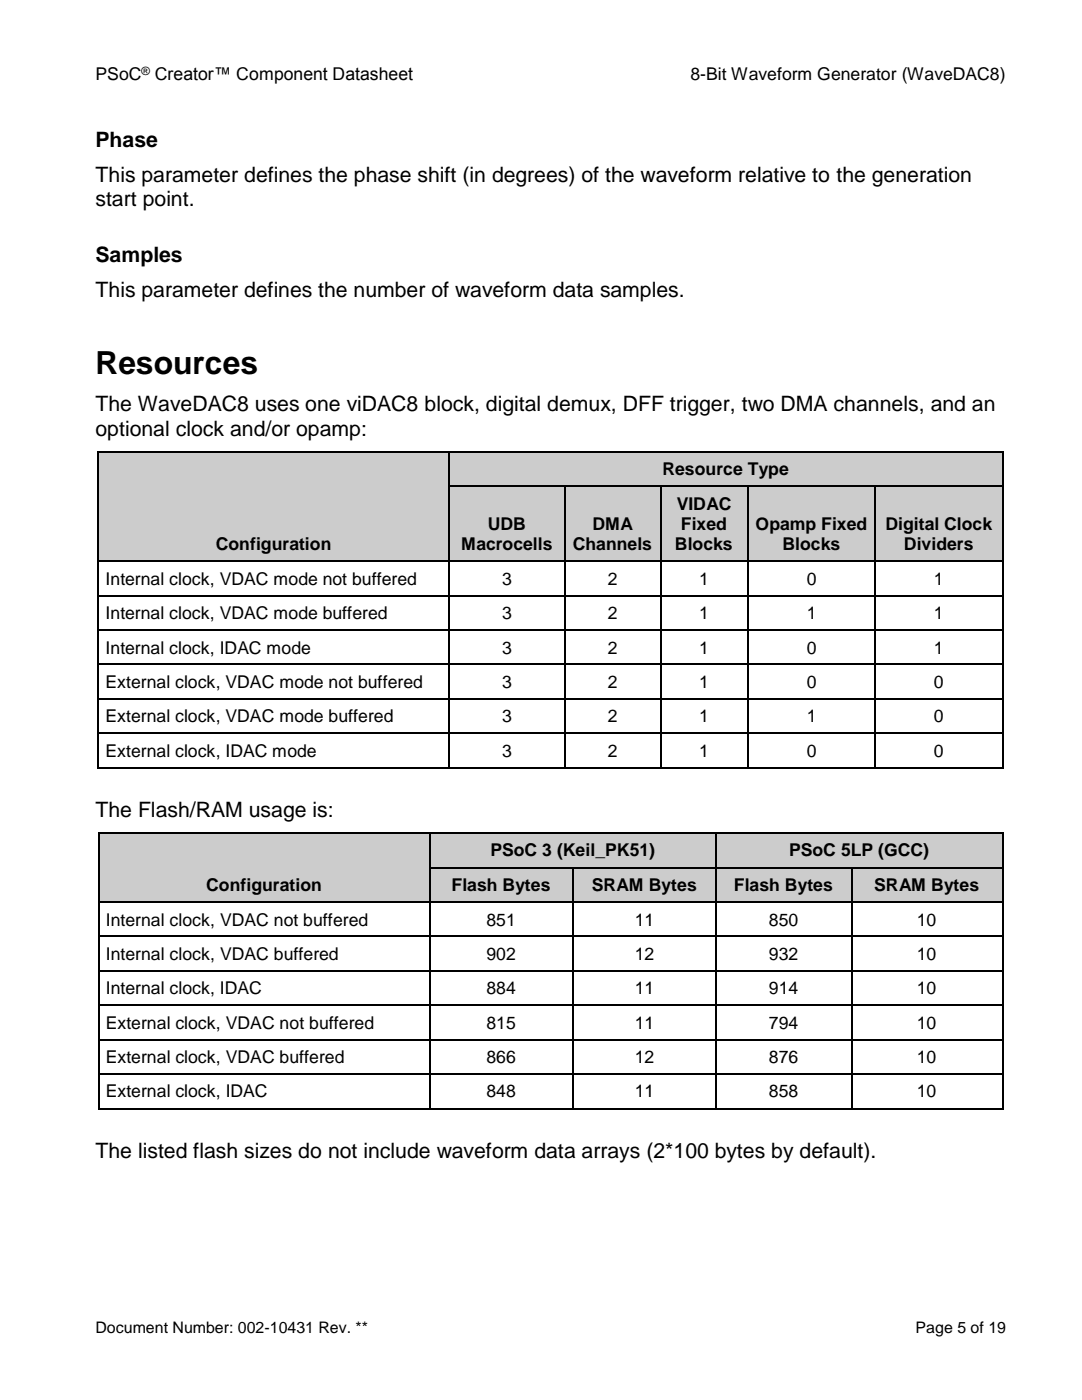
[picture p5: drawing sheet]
<svg xmlns="http://www.w3.org/2000/svg" width="216mm" height="279mm" viewBox="0 0 216 279" stroke-linecap="round" stroke-linejoin="round" font-family="sans-serif">
<defs><g id="words">
<text font-size="6.3" x="19" y="74.6">Resources</text>
<g font-size="4.2">
<text x="19" y="29.3">Phase</text>
<text x="19" y="36.3">This parameter defines the phase shift (in degrees) of the waveform relative to the generation</text>
<text x="19" y="41.2">start point.</text>
<text x="19" y="52.4">Samples</text>
<text x="19" y="59.4">This parameter defines the number of waveform data samples.</text>
<text x="19" y="82.1">The WaveDAC8 uses one viDAC8 block, digital demux, DFF trigger, two DMA channels, and an</text>
<text x="19" y="87">optional clock and/or opamp:</text>
<text x="19" y="163.1">The Flash/RAM usage is:</text>
<text x="19" y="231.1">The listed flash sizes do not include waveform data arrays (2*100 bytes by default).</text>
</g>
<g font-size="3.5">
<text x="19" y="16">PSoC</text>
<text x="30.9" y="16">Creator™ Component Datasheet</text>
<text x="137.8" y="16">8-Bit Waveform Generator (WaveDAC8)</text>
<text x="132.2" y="94.8">Resource Type</text>
<text x="135" y="101.7">VIDAC</text>
<text x="97.3" y="105.8">UDB</text>
<text x="118.2" y="105.8">DMA</text>
<text x="135.9" y="105.8">Fixed</text>
<text x="150.8" y="105.8">Opamp Fixed</text>
<text x="176.7" y="105.8">Digital Clock</text>
<text x="43.1" y="109.8">Configuration</text>
<text x="92.1" y="109.8">Macrocells</text>
<text x="114.3" y="109.8">Channels</text>
<text x="134.7" y="109.8">Blocks</text>
<text x="156.2" y="109.8">Blocks</text>
<text x="180.4" y="109.8">Dividers</text>
<text x="21.1" y="116.7">Internal clock, VDAC mode not buffered</text>
<text x="100.2" y="116.7">3</text>
<text x="121.3" y="116.7">2</text>
<text x="139.5" y="116.7">1</text>
<text x="161" y="116.7">0</text>
<text x="186.3" y="116.7">1</text>
<text x="21.1" y="123.6">Internal clock, VDAC mode buffered</text>
<text x="100.2" y="123.6">3</text>
<text x="121.3" y="123.6">2</text>
<text x="139.5" y="123.6">1</text>
<text x="161" y="123.6">1</text>
<text x="186.3" y="123.6">1</text>
<text x="21.1" y="130.4">Internal clock, IDAC mode</text>
<text x="100.2" y="130.4">3</text>
<text x="121.3" y="130.4">2</text>
<text x="139.5" y="130.4">1</text>
<text x="161" y="130.4">0</text>
<text x="186.3" y="130.4">1</text>
<text x="21.1" y="137.3">External clock, VDAC mode not buffered</text>
<text x="100.2" y="137.3">3</text>
<text x="121.3" y="137.3">2</text>
<text x="139.5" y="137.3">1</text>
<text x="161" y="137.3">0</text>
<text x="186.3" y="137.3">0</text>
<text x="21.1" y="144.2">External clock, VDAC mode buffered</text>
<text x="100.2" y="144.2">3</text>
<text x="121.3" y="144.2">2</text>
<text x="139.5" y="144.2">1</text>
<text x="161" y="144.2">1</text>
<text x="186.3" y="144.2">0</text>
<text x="21.1" y="151">External clock, IDAC mode</text>
<text x="100.2" y="151">3</text>
<text x="121.3" y="151">2</text>
<text x="139.5" y="151">1</text>
<text x="161" y="151">0</text>
<text x="186.3" y="151">0</text>
<text x="97.8" y="170.9">PSoC 3 (Keil_PK51)</text>
<text x="157.5" y="170.9">PSoC 5LP (GCC)</text>
<text x="41.2" y="177.8">Configuration</text>
<text x="90.1" y="177.8">Flash Bytes</text>
<text x="118.1" y="177.8">SRAM Bytes</text>
<text x="146.5" y="177.8">Flash Bytes</text>
<text x="174.4" y="177.8">SRAM Bytes</text>
<text x="21.1" y="184.7">Internal clock, VDAC not buffered</text>
<text x="97.1" y="184.7">851</text>
<text x="126.6" y="184.7">11</text>
<text x="153.4" y="184.7">850</text>
<text x="183" y="184.7">10</text>
<text x="21.1" y="191.6">Internal clock, VDAC buffered</text>
<text x="97.1" y="191.6">902</text>
<text x="126.6" y="191.6">12</text>
<text x="153.4" y="191.6">932</text>
<text x="183" y="191.6">10</text>
<text x="21.1" y="198.4">Internal clock, IDAC</text>
<text x="97.1" y="198.4">884</text>
<text x="126.6" y="198.4">11</text>
<text x="153.4" y="198.4">914</text>
<text x="183" y="198.4">10</text>
<text x="21.1" y="205.3">External clock, VDAC not buffered</text>
<text x="97.1" y="205.3">815</text>
<text x="126.6" y="205.3">11</text>
<text x="153.4" y="205.3">794</text>
<text x="183" y="205.3">10</text>
<text x="21.1" y="212.2">External clock, VDAC buffered</text>
<text x="97.1" y="212.2">866</text>
<text x="126.6" y="212.2">12</text>
<text x="153.4" y="212.2">876</text>
<text x="183" y="212.2">10</text>
<text x="21.1" y="219">External clock, IDAC</text>
<text x="97.1" y="219">848</text>
<text x="126.6" y="219">11</text>
<text x="153.4" y="219">858</text>
<text x="183" y="219">10</text>
</g>
<g font-size="3.2">
<text x="19" y="266.1">Document Number: 002-10431 Rev. **</text>
<text x="182.7" y="266.1">Page 5 of 19</text>
</g>
<text font-size="2.3" x="28.2" y="14.9">®</text>
</g></defs>
<g fill="#ccc">
<path d="M19.8 90.3h69.7v21.6h-69.7z" fill-rule="evenodd"/>
<path d="M19.8 105.3h69.7v6.6h-69.7z" fill-rule="evenodd"/>
<path d="M89.8 90.3h110.1v6.6h-110.1z" fill-rule="evenodd"/>
<path d="M89.8 90.3h110.1v6.6h-110.1z" fill-rule="evenodd"/>
</g>
<g fill="#000">
<path d="M19.5 90.1h.3v.2h-.3z" fill-rule="evenodd"/>
<path d="M19.5 90.1h.3v.2h-.3z" fill-rule="evenodd"/>
<path d="M89.6 90.1h.2v.2h-.2z" fill-rule="evenodd"/>
<path d="M199.9 90.1h.3v.2h-.3z" fill-rule="evenodd"/>
<path d="M199.9 90.1h.3v.2h-.3z" fill-rule="evenodd"/>
</g>
<path d="M19.6 90.3v6.6M19.8 90.2h69.8M89.7 90.3v6.6M89.8 90.2h110.1M200.1 90.3v6.6" fill="none" stroke="#000" stroke-width=".25"/>
<g fill="#ccc">
<path d="M89.8 97.2h22.8v14.7h-22.8z" fill-rule="evenodd"/>
<path d="M89.8 101.3h22.8v5.3h-22.8z" fill-rule="evenodd"/>
<path d="M89.8 106.6h22.8v5.3h-22.8z" fill-rule="evenodd"/>
<path d="M112.8 97.2h18.8v14.7h-18.8z" fill-rule="evenodd"/>
<path d="M112.8 101.3h18.8v5.3h-18.8z" fill-rule="evenodd"/>
<path d="M112.8 106.6h18.8v5.3h-18.8z" fill-rule="evenodd"/>
<path d="M131.9 97.2h17.2v14.7h-17.2z" fill-rule="evenodd"/>
<path d="M131.9 97.2h17.2v5.3h-17.2z" fill-rule="evenodd"/>
<path d="M131.9 102.5h17.2v4.1h-17.2z" fill-rule="evenodd"/>
<path d="M131.9 106.6h17.2v5.3h-17.2z" fill-rule="evenodd"/>
<path d="M149.4 97.2h25.1v14.7h-25.1z" fill-rule="evenodd"/>
<path d="M149.4 101.3h25.1v5.3h-25.1z" fill-rule="evenodd"/>
<path d="M149.4 106.6h25.1v5.3h-25.1z" fill-rule="evenodd"/>
<path d="M174.8 97.2h25.1v14.7h-25.1z" fill-rule="evenodd"/>
<path d="M174.8 101.3h25.1v5.3h-25.1z" fill-rule="evenodd"/>
<path d="M174.8 106.6h25.1v5.3h-25.1z" fill-rule="evenodd"/>
</g>
<g fill="#000">
<path d="M19.5 96.9h.3v.3h-.3z" fill-rule="evenodd"/>
<path d="M89.6 96.9h.2v.3h-.2z" fill-rule="evenodd"/>
<path d="M112.6 96.9h.3v.3h-.3z" fill-rule="evenodd"/>
<path d="M131.7 96.9h.2v.3h-.2z" fill-rule="evenodd"/>
<path d="M149.1 96.9h.3v.3h-.3z" fill-rule="evenodd"/>
<path d="M174.5 96.9h.3v.3h-.3z" fill-rule="evenodd"/>
<path d="M199.9 96.9h.3v.3h-.3z" fill-rule="evenodd"/>
<path d="M19.5 111.9h.3v.3h-.3z" fill-rule="evenodd"/>
<path d="M19.5 118.8h.3v.2h-.3z" fill-rule="evenodd"/>
<path d="M19.8 111.9h.3v.3h-.3z" fill-rule="evenodd"/>
<path d="M89.6 111.9h.2v.3h-.2z" fill-rule="evenodd"/>
<path d="M89.6 118.8h.2v.2h-.2z" fill-rule="evenodd"/>
<path d="M112.6 111.9h.3v.3h-.3z" fill-rule="evenodd"/>
<path d="M112.6 118.8h.3v.2h-.3z" fill-rule="evenodd"/>
<path d="M131.7 111.9h.2v.3h-.2z" fill-rule="evenodd"/>
<path d="M131.7 118.8h.2v.2h-.2z" fill-rule="evenodd"/>
<path d="M149.1 111.9h.3v.3h-.3z" fill-rule="evenodd"/>
<path d="M149.1 118.8h.3v.2h-.3z" fill-rule="evenodd"/>
<path d="M174.5 111.9h.3v.3h-.3z" fill-rule="evenodd"/>
<path d="M174.5 118.8h.3v.2h-.3z" fill-rule="evenodd"/>
<path d="M199.9 111.9h.2v.3h-.2z" fill-rule="evenodd"/>
<path d="M199.9 118.8h.3v.2h-.3z" fill-rule="evenodd"/>
<path d="M200.1 111.9l.1 .3z" fill-rule="evenodd"/>
<path d="M19.5 125.6h.3v.3h-.3z" fill-rule="evenodd"/>
<path d="M19.5 132.5h.3v.2h-.3z" fill-rule="evenodd"/>
<path d="M19.5 139.4h.3v.2h-.3z" fill-rule="evenodd"/>
<path d="M89.6 125.6h.2v.3h-.2z" fill-rule="evenodd"/>
<path d="M89.6 132.5h.2v.2h-.2z" fill-rule="evenodd"/>
<path d="M89.6 139.4h.2v.2h-.2z" fill-rule="evenodd"/>
<path d="M112.6 125.6h.3v.3h-.3z" fill-rule="evenodd"/>
<path d="M112.6 132.5h.3v.2h-.3z" fill-rule="evenodd"/>
<path d="M112.6 139.4h.3v.2h-.3z" fill-rule="evenodd"/>
<path d="M131.7 125.6h.2v.3h-.2z" fill-rule="evenodd"/>
<path d="M131.7 132.5h.2v.2h-.2z" fill-rule="evenodd"/>
<path d="M131.7 139.4h.2v.2h-.2z" fill-rule="evenodd"/>
<path d="M149.1 125.6h.3v.3h-.3z" fill-rule="evenodd"/>
<path d="M149.1 132.5h.3v.2h-.3z" fill-rule="evenodd"/>
<path d="M149.1 139.4h.3v.2h-.3z" fill-rule="evenodd"/>
<path d="M174.5 125.6h.3v.3h-.3z" fill-rule="evenodd"/>
<path d="M174.5 132.5h.3v.2h-.3z" fill-rule="evenodd"/>
<path d="M174.5 139.4h.3v.2h-.3z" fill-rule="evenodd"/>
<path d="M199.9 125.6h.3v.3h-.3z" fill-rule="evenodd"/>
<path d="M199.9 132.5h.3v.2h-.3z" fill-rule="evenodd"/>
<path d="M199.9 139.4h.3v.2h-.3z" fill-rule="evenodd"/>
<path d="M19.5 146.2h.3v.3h-.3z" fill-rule="evenodd"/>
<path d="M19.5 153.1h.3v.3h-.3z" fill-rule="evenodd"/>
<path d="M19.5 153.1h.3v.3h-.3z" fill-rule="evenodd"/>
<path d="M89.6 146.2h.2v.3h-.2z" fill-rule="evenodd"/>
<path d="M89.6 153.1h.3v.3h-.3z" fill-rule="evenodd"/>
<path d="M112.6 146.2h.3v.3h-.3z" fill-rule="evenodd"/>
<path d="M112.6 153.1h.4v.3h-.4z" fill-rule="evenodd"/>
<path d="M131.7 146.2h.2v.3h-.2z" fill-rule="evenodd"/>
<path d="M131.7 153.1h.3v.3h-.3z" fill-rule="evenodd"/>
<path d="M149.1 146.2h.3v.3h-.3z" fill-rule="evenodd"/>
<path d="M149.1 153.1h.4v.3h-.4z" fill-rule="evenodd"/>
<path d="M174.5 146.2h.3v.3h-.3z" fill-rule="evenodd"/>
<path d="M174.5 153.1h.4v.3h-.4z" fill-rule="evenodd"/>
<path d="M199.9 146.2h.3v.3h-.3z" fill-rule="evenodd"/>
<path d="M199.9 153.1h.3v.3h-.3z" fill-rule="evenodd"/>
<path d="M199.9 153.1h.3v.3h-.3z" fill-rule="evenodd"/>
</g>
<g fill="none" stroke="#000" stroke-width=".25">
<path d="M19.6 97.2v14.7M89.7 97.2v14.7M89.8 97h22.8M112.8 97.2v14.7M112.9 97h18.8M131.8 97.2v14.7M131.9 97h17.2M149.2 97.2v14.7M149.4 97h25.1M174.7 97.2v14.7M174.8 97h25.1M200.1 97.2v14.7"/>
<path d="M19.8 118.9h69.8M20.1 112h69.5M89.7 112.2v6.6M89.7 119v6.6M89.8 112h22.8M89.8 118.9h22.8M112.8 112.2v6.6M112.8 119v6.6M112.9 112h18.8M112.9 118.9h18.8M131.8 112.2v6.6M131.8 119v6.6"/>
<path d="M131.9 112h17.2M131.9 118.9h17.2M149.2 112.2v6.6M149.2 119v6.6M149.4 112h25.1M149.4 118.9h25.1M174.7 112.2v6.6M174.7 119v6.6M174.8 112h25.1M174.8 118.9h25.1M19.8 125.7h69.8M19.8 132.6h69.8"/>
<path d="M19.8 139.5h69.8M89.7 125.9v6.6M89.7 132.7v6.7M89.7 139.6v6.6M89.8 125.7h22.8M89.8 132.6h22.8M89.8 139.5h22.8M112.8 125.9v6.6M112.8 132.7v6.7M112.8 139.6v6.6M112.9 125.7h18.8M112.9 132.6h18.8"/>
<path d="M112.9 139.5h18.8M131.8 125.9v6.6M131.8 132.7v6.7M131.8 139.6v6.6M131.9 125.7h17.2M131.9 132.6h17.2M131.9 139.5h17.2M149.2 125.9v6.6M149.2 132.7v6.7M149.2 139.6v6.6M149.4 125.7h25.1M149.4 132.6h25.1"/>
<path d="M149.4 139.5h25.1M174.7 125.9v6.6M174.7 132.7v6.7M174.7 139.6v6.6M174.8 125.7h25.1M174.8 132.6h25.1M174.8 139.5h25.1M19.8 146.4h69.8M89.7 146.5v6.6M89.8 146.4h22.8M112.8 146.5v6.6M112.9 146.4h18.8"/>
<path d="M131.8 146.5v6.6M131.9 146.4h17.2M149.2 146.5v6.6M149.4 146.4h25.1M174.7 146.5v6.6M174.8 146.4h25.1"/>
</g>
<g fill="none" stroke="#000" stroke-width=".34">
<path d="M19.6 112.2v6.6M19.6 119v6.6M200.1 112.2v6.6M200.1 119v6.6M19.6 125.9v6.6M19.6 132.7v6.7M19.6 139.6v6.6M200.1 125.9v6.6M200.1 132.7v6.7M200.1 139.6v6.6M19.6 146.5v6.6M19.8 153.3h69.8"/>
<path d="M89.9 153.3h22.7M113 153.3h18.7M132 153.3h17.1M149.5 153.3h25M174.9 153.3h25M200.1 146.5v6.6"/>
</g>
<g fill="#ccc">
<path d="M19.8 166.4h65.8v13.5h-65.8z" fill-rule="evenodd"/>
<path d="M19.8 173.3h65.8v6.6h-65.8z" fill-rule="evenodd"/>
<path d="M85.9 166.4h56.9v6.6h-56.9z" fill-rule="evenodd"/>
<path d="M85.9 166.4h56.9v6.6h-56.9z" fill-rule="evenodd"/>
<path d="M143 166.4h56.9v6.6h-56.9z" fill-rule="evenodd"/>
<path d="M143 166.4h56.9v6.6h-56.9z" fill-rule="evenodd"/>
</g>
<g fill="#000">
<path d="M19.6 166.2h.2v.2h-.2z" fill-rule="evenodd"/>
<path d="M19.6 166.2h.2v.2h-.2z" fill-rule="evenodd"/>
<path d="M85.6 166.2h.3v.2h-.3z" fill-rule="evenodd"/>
<path d="M142.8 166.2h.2v.2h-.2z" fill-rule="evenodd"/>
<path d="M199.9 166.2h.3v.2h-.3z" fill-rule="evenodd"/>
<path d="M199.9 166.2h.3v.2h-.3z" fill-rule="evenodd"/>
</g>
<path d="M19.7 166.4v6.6M19.8 166.3h65.8M85.7 166.4v6.6M85.9 166.3h56.9M142.9 166.4v6.6M143 166.3h56.9M200.1 166.4v6.6" fill="none" stroke="#000" stroke-width=".25"/>
<g fill="#ccc">
<path d="M85.9 173.3h28.3v6.6h-28.3z" fill-rule="evenodd"/>
<path d="M85.9 173.3h28.3v6.6h-28.3z" fill-rule="evenodd"/>
<path d="M114.4 173.3h28.4v6.6h-28.4z" fill-rule="evenodd"/>
<path d="M114.4 173.3h28.4v6.6h-28.4z" fill-rule="evenodd"/>
<path d="M143 173.3h26.7v6.6h-26.7z" fill-rule="evenodd"/>
<path d="M143 173.3h26.7v6.6h-26.7z" fill-rule="evenodd"/>
<path d="M170 173.3h29.9v6.6h-29.9z" fill-rule="evenodd"/>
<path d="M170 173.3h29.9v6.6h-29.9z" fill-rule="evenodd"/>
</g>
<g fill="#000">
<path d="M19.6 173h.2v.3h-.2z" fill-rule="evenodd"/>
<path d="M85.6 173h.3v.3h-.3z" fill-rule="evenodd"/>
<path d="M114.2 173h.2v.3h-.2z" fill-rule="evenodd"/>
<path d="M142.8 173h.2v.3h-.2z" fill-rule="evenodd"/>
<path d="M169.8 173h.2v.3h-.2z" fill-rule="evenodd"/>
<path d="M199.9 173h.3v.3h-.3z" fill-rule="evenodd"/>
<path d="M19.5 179.9h.4v.3h-.4z" fill-rule="evenodd"/>
<path d="M19.5 186.8h.4v.2h-.4z" fill-rule="evenodd"/>
<path d="M19.5 193.7h.4v.2h-.4z" fill-rule="evenodd"/>
<path d="M19.9 179.9h.2v.3h-.2z" fill-rule="evenodd"/>
<path d="M85.6 179.9h.3v.3h-.3z" fill-rule="evenodd"/>
<path d="M85.6 186.8h.3v.2h-.3z" fill-rule="evenodd"/>
<path d="M85.6 193.7h.3v.2h-.3z" fill-rule="evenodd"/>
<path d="M114.2 179.9h.2v.3h-.2z" fill-rule="evenodd"/>
<path d="M114.2 186.8h.2v.2h-.2z" fill-rule="evenodd"/>
<path d="M114.2 193.7h.2v.2h-.2z" fill-rule="evenodd"/>
<path d="M142.8 179.9h.2v.3h-.2z" fill-rule="evenodd"/>
<path d="M142.8 186.8h.2v.2h-.2z" fill-rule="evenodd"/>
<path d="M142.8 193.7h.2v.2h-.2z" fill-rule="evenodd"/>
<path d="M169.8 179.9h.2v.3h-.2z" fill-rule="evenodd"/>
<path d="M169.8 186.8h.2v.2h-.2z" fill-rule="evenodd"/>
<path d="M169.8 193.7h.2v.2h-.2z" fill-rule="evenodd"/>
<path d="M199.9 179.9h.2v.3h-.2z" fill-rule="evenodd"/>
<path d="M199.9 186.8h.3v.2h-.3z" fill-rule="evenodd"/>
<path d="M199.9 193.7h.3v.2h-.3z" fill-rule="evenodd"/>
<path d="M200.1 179.9l.1 .3z" fill-rule="evenodd"/>
<path d="M19.5 200.5h.4v.3h-.4z" fill-rule="evenodd"/>
<path d="M19.5 207.4h.4v.2h-.4z" fill-rule="evenodd"/>
<path d="M19.5 214.2h.4v.3h-.4z" fill-rule="evenodd"/>
<path d="M85.6 200.5h.3v.3h-.3z" fill-rule="evenodd"/>
<path d="M85.6 207.4h.3v.2h-.3z" fill-rule="evenodd"/>
<path d="M85.6 214.2h.3v.3h-.3z" fill-rule="evenodd"/>
<path d="M114.2 200.5h.2v.3h-.2z" fill-rule="evenodd"/>
<path d="M114.2 207.4h.2v.2h-.2z" fill-rule="evenodd"/>
<path d="M114.2 214.2h.2v.3h-.2z" fill-rule="evenodd"/>
<path d="M142.8 200.5h.2v.3h-.2z" fill-rule="evenodd"/>
<path d="M142.8 207.4h.2v.2h-.2z" fill-rule="evenodd"/>
<path d="M142.8 214.2h.2v.3h-.2z" fill-rule="evenodd"/>
<path d="M169.8 200.5h.2v.3h-.2z" fill-rule="evenodd"/>
<path d="M169.8 207.4h.2v.2h-.2z" fill-rule="evenodd"/>
<path d="M169.8 214.2h.2v.3h-.2z" fill-rule="evenodd"/>
<path d="M199.9 200.5h.3v.3h-.3z" fill-rule="evenodd"/>
<path d="M199.9 207.4h.3v.2h-.3z" fill-rule="evenodd"/>
<path d="M199.9 214.2h.3v.3h-.3z" fill-rule="evenodd"/>
<path d="M19.5 221.1h.4v.3h-.4z" fill-rule="evenodd"/>
<path d="M19.5 221.1h.4v.3h-.4z" fill-rule="evenodd"/>
<path d="M85.6 221.1h.4v.3h-.4z" fill-rule="evenodd"/>
<path d="M114.2 221.1h.3v.3h-.3z" fill-rule="evenodd"/>
<path d="M142.8 221.1h.3v.3h-.3z" fill-rule="evenodd"/>
<path d="M169.8 221.1h.3v.3h-.3z" fill-rule="evenodd"/>
<path d="M199.9 221.1h.3v.3h-.3z" fill-rule="evenodd"/>
<path d="M199.9 221.1h.3v.3h-.3z" fill-rule="evenodd"/>
</g>
<g fill="none" stroke="#000" stroke-width=".25">
<path d="M19.7 173.3v6.6M85.7 173.3v6.6M85.9 173.2h28.3M114.3 173.3v6.6M114.4 173.2h28.4M142.9 173.3v6.6M143 173.2h26.8M169.9 173.3v6.6M170 173.2h29.9M200.1 173.3v6.6M19.9 186.9h65.7M19.9 193.8h65.7"/>
<path d="M20.1 180h65.5M85.7 180.2v6.6M85.7 187v6.7M85.7 193.9v6.6M85.9 180h28.3M85.9 186.9h28.3M85.9 193.8h28.3M114.3 180.2v6.6M114.3 187v6.7M114.3 193.9v6.6M114.4 180h28.4M114.4 186.9h28.4"/>
<path d="M114.4 193.8h28.4M142.9 180.2v6.6M142.9 187v6.7M142.9 193.9v6.6M143 180h26.8M143 186.9h26.8M143 193.8h26.8M169.9 180.2v6.6M169.9 187v6.7M169.9 193.9v6.6M170 180h29.9M170 186.9h29.9"/>
<path d="M170 193.8h29.9M19.9 200.6h65.7M19.9 207.5h65.7M19.9 214.4h65.7M85.7 200.8v6.6M85.7 207.6v6.6M85.7 214.5v6.6M85.9 200.6h28.3M85.9 207.5h28.3M85.9 214.4h28.3M114.3 200.8v6.6M114.3 207.6v6.6"/>
<path d="M114.3 214.5v6.6M114.4 200.6h28.4M114.4 207.5h28.4M114.4 214.4h28.4M142.9 200.8v6.6M142.9 207.6v6.6M142.9 214.5v6.6M143 200.6h26.8M143 207.5h26.8M143 214.4h26.8M169.9 200.8v6.6M169.9 207.6v6.6"/>
<path d="M169.9 214.5v6.6M170 200.6h29.9M170 207.5h29.9M170 214.4h29.9"/>
</g>
<g fill="none" stroke="#000" stroke-width=".34">
<path d="M19.7 180.2v6.6M19.7 187v6.7M19.7 193.9v6.6M200.1 180.2v6.6M200.1 187v6.7M200.1 193.9v6.6M19.7 200.8v6.6M19.7 207.6v6.6M19.7 214.5v6.6M200.1 200.8v6.6M200.1 207.6v6.6M200.1 214.5v6.6"/>
<path d="M19.9 221.3h65.7M86 221.3h28.2M114.5 221.3h28.3M143.1 221.3h26.7M170.1 221.3h29.8"/>
</g>
<use href="#words"/>
</svg>
